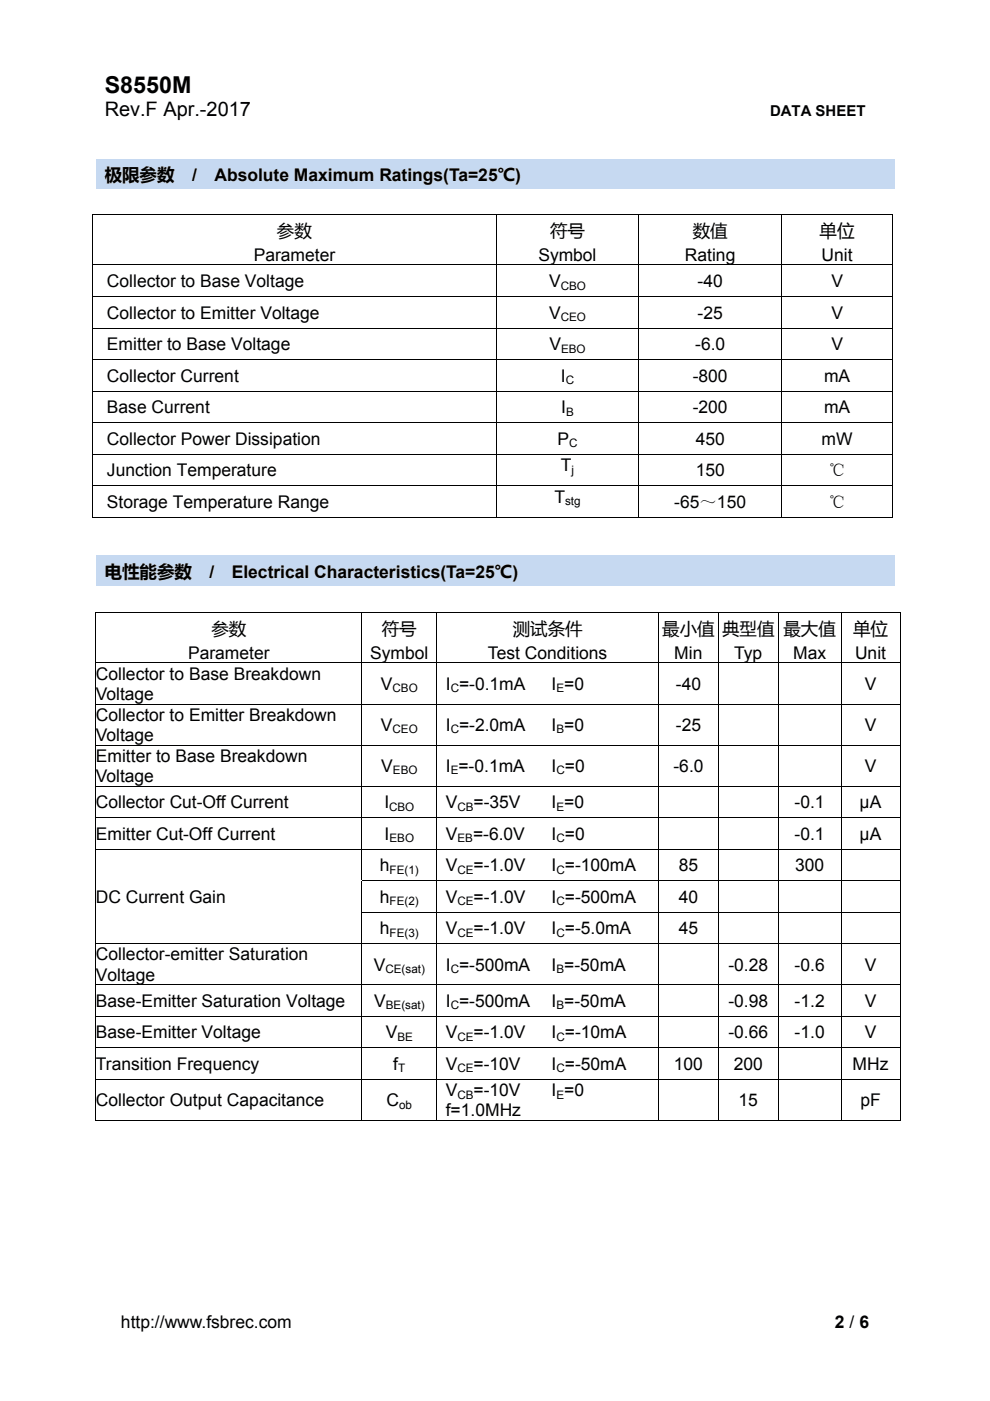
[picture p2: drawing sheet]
<svg xmlns="http://www.w3.org/2000/svg" width="210mm" height="297mm" viewBox="0 0 210 297" stroke-linecap="round" stroke-linejoin="round" font-family="sans-serif">
<defs><g id="words">
<text font-size="4.9" x="22.2" y="19.6">S8550M</text>
<text font-size="4.2" x="22.2" y="24.6">Rev.F Apr.-2017</text>
<g font-size="3.7">
<text x="22.2" y="38.3">极限参数</text>
<text x="40.7" y="38.3">/</text>
<text x="45.5" y="38.3">Absolute Maximum Ratings(Ta=25℃)</text>
<text x="58.7" y="50.1">参数</text>
<text x="116.7" y="50.1">符号</text>
<text x="146.9" y="50.1">数值</text>
<text x="173.8" y="50.1">单位</text>
<text x="53.8" y="55.3">Parameter</text>
<text x="114.2" y="55.3">Symbol</text>
<text x="145.3" y="55.3">Rating</text>
<text x="174.3" y="55.3">Unit</text>
<text x="22.7" y="60.9">Collector to Base Voltage</text>
<text x="116.5" y="60.9">V</text>
<text x="148" y="60.9">-40</text>
<text x="176.3" y="60.9">V</text>
<text x="22.7" y="67.5">Collector to Emitter Voltage</text>
<text x="116.5" y="67.5">V</text>
<text x="148" y="67.5">-25</text>
<text x="176.3" y="67.5">V</text>
<text x="22.7" y="74.2">Emitter to Base Voltage</text>
<text x="116.5" y="74.2">V</text>
<text x="147.4" y="74.2">-6.0</text>
<text x="176.3" y="74.2">V</text>
<text x="22.7" y="80.9">Collector Current</text>
<text x="119" y="80.9">I</text>
<text x="146.9" y="80.9">-800</text>
<text x="174.8" y="80.9">mA</text>
<text x="22.7" y="87.6">Base Current</text>
<text x="119.1" y="87.6">I</text>
<text x="146.9" y="87.6">-200</text>
<text x="174.8" y="87.6">mA</text>
<text x="22.7" y="94.3">Collector Power Dissipation</text>
<text x="118.2" y="94.3">P</text>
<text x="147.6" y="94.3">450</text>
<text x="174.3" y="94.3">mW</text>
<text x="22.7" y="101">Junction Temperature</text>
<text x="119" y="99.9">T</text>
<text x="147.6" y="101">150</text>
<text x="175.7" y="101">℃</text>
<text x="22.7" y="107.7">Storage Temperature Range</text>
<text x="117.6" y="106.6">T</text>
<text x="143" y="107.6">-65～150</text>
<text x="175.7" y="107.7">℃</text>
<text x="22.2" y="122.5">电性能参数</text>
<text x="44.4" y="122.5">/</text>
<text x="49.2" y="122.5">Electrical Characteristics(Ta=25℃)</text>
<text x="44.8" y="134.6">参数</text>
<text x="81" y="134.6">符号</text>
<text x="108.8" y="134.6">测试条件</text>
<text x="140.5" y="134.6">最小值</text>
<text x="153.2" y="134.6">典型值</text>
<text x="166.2" y="134.6">最大值</text>
<text x="180.9" y="134.6">单位</text>
<text x="39.9" y="139.7">Parameter</text>
<text x="78.5" y="139.7">Symbol</text>
<text x="103.5" y="139.7">Test Conditions</text>
<text x="143" y="139.7">Min</text>
<text x="155.7" y="139.7">Typ</text>
<text x="168.2" y="139.7">Max</text>
<text x="181.4" y="139.7">Unit</text>
<text x="20.3" y="144.1">Collector to Base Breakdown</text>
<text x="20.3" y="148.4">Voltage</text>
<text x="80.8" y="146.3">V</text>
<text x="94.6" y="146.3">I =-0.1mA</text>
<text x="117" y="146.3">I =0</text>
<text x="143.4" y="146.3">-40</text>
<text x="183.4" y="146.3">V</text>
<text x="20.3" y="152.8">Collector to Emitter Breakdown</text>
<text x="80.8" y="155">V</text>
<text x="94.6" y="155">I =-2.0mA</text>
<text x="117" y="155">I =0</text>
<text x="143.4" y="155">-25</text>
<text x="183.4" y="155">V</text>
<text x="20.3" y="157.1">Voltage</text>
<text x="20.3" y="161.5">Emitter to Base Breakdown</text>
<text x="20.3" y="165.8">Voltage</text>
<text x="80.9" y="163.7">V</text>
<text x="94.6" y="163.7">I =-0.1mA</text>
<text x="117" y="163.7">I =0</text>
<text x="142.8" y="163.7">-6.0</text>
<text x="183.4" y="163.7">V</text>
<text x="20.3" y="171.3">Collector Cut-Off Current</text>
<text x="81.5" y="171.3">I</text>
<text x="94.6" y="171.3">V</text>
<text x="100.5" y="171.3">=-35V</text>
<text x="117" y="171.3">I =0</text>
<text x="168.5" y="171.3">-0.1</text>
<text x="182.3" y="171.3">μA</text>
<text x="20.3" y="178">Emitter Cut-Off Current</text>
<text x="81.6" y="178">I</text>
<text x="94.6" y="178">V</text>
<text x="100.3" y="178">=-6.0V</text>
<text x="117" y="178">I =0</text>
<text x="168.5" y="178">-0.1</text>
<text x="182.3" y="178">μA</text>
<text x="80.6" y="184.7">h</text>
<text x="94.6" y="184.7">V</text>
<text x="100.5" y="184.7">=-1.0V</text>
<text x="117" y="184.7">I =-100mA</text>
<text x="143.9" y="184.7">85</text>
<text x="168.6" y="184.7">300</text>
<text x="20.3" y="191.4">DC Current Gain</text>
<text x="80.6" y="191.4">h</text>
<text x="94.6" y="191.4">V</text>
<text x="100.5" y="191.4">=-1.0V</text>
<text x="117" y="191.4">I =-500mA</text>
<text x="143.9" y="191.4">40</text>
<text x="20.3" y="203.6">Collector-emitter Saturation</text>
<text x="80.6" y="198.1">h</text>
<text x="94.6" y="198.1">V</text>
<text x="100.5" y="198.1">=-1.0V</text>
<text x="117" y="198.1">I =-5.0mA</text>
<text x="143.9" y="198.1">45</text>
<text x="20.3" y="207.9">Voltage</text>
<text x="79.3" y="205.8">V</text>
<text x="94.6" y="205.8">I =-500mA</text>
<text x="117" y="205.8">I =-50mA</text>
<text x="154.5" y="205.8">-0.28</text>
<text x="168.5" y="205.8">-0.6</text>
<text x="183.4" y="205.8">V</text>
<text x="20.3" y="213.5">Base-Emitter Saturation Voltage</text>
<text x="79.3" y="213.5">V</text>
<text x="94.6" y="213.5">I =-500mA</text>
<text x="117" y="213.5">I =-50mA</text>
<text x="154.5" y="213.5">-0.98</text>
<text x="168.5" y="213.5">-1.2</text>
<text x="183.4" y="213.5">V</text>
<text x="20.3" y="220.2">Base-Emitter Voltage</text>
<text x="81.8" y="220.2">V</text>
<text x="94.6" y="220.2">V</text>
<text x="100.5" y="220.2">=-1.0V</text>
<text x="117" y="220.2">I =-10mA</text>
<text x="154.5" y="220.2">-0.66</text>
<text x="168.5" y="220.2">-1.0</text>
<text x="183.4" y="220.2">V</text>
<text x="20.3" y="226.8">Transition Frequency</text>
<text x="83.4" y="226.8">f</text>
<text x="94.6" y="226.8">V</text>
<text x="100.5" y="226.8">=-10V</text>
<text x="117" y="226.8">I =-50mA</text>
<text x="142.9" y="226.8">100</text>
<text x="155.6" y="226.8">200</text>
<text x="180.8" y="226.8">MHz</text>
<text x="94.6" y="232.4">V</text>
<text x="100.5" y="232.4">=-10V</text>
<text x="117" y="232.4">I =0</text>
<text x="20.3" y="234.5">Collector Output Capacitance</text>
<text x="82" y="234.5">C</text>
<text x="94.6" y="236.7">f=1.0MHz</text>
<text x="156.7" y="234.5">15</text>
<text x="182.5" y="234.5">pF</text>
<text x="25.7" y="281.6">http://www.fsbrec.com</text>
<text x="177.1" y="281.6">2 / 6</text>
</g>
<text font-size="3.2" x="163.3" y="24.6">DATA SHEET</text>
<g font-size="2.5">
<text x="118.9" y="61.4">CBO</text>
<text x="118.9" y="68.1">CEO</text>
<text x="119" y="74.8">EBO</text>
<text x="120" y="81.4">C</text>
<text x="120.1" y="88.1">B</text>
<text x="120.7" y="94.8">C</text>
<text x="121.2" y="100.4">j</text>
<text x="119.8" y="107.1">stg</text>
<text x="83.3" y="146.8">CBO</text>
<text x="95.6" y="146.8">C</text>
<text x="118" y="146.8">E</text>
<text x="83.3" y="155.5">CEO</text>
<text x="95.6" y="155.5">C</text>
<text x="118" y="155.5">B</text>
<text x="83.3" y="164.2">EBO</text>
<text x="95.6" y="164.2">E</text>
<text x="118" y="164.2">C</text>
<text x="82.5" y="171.9">CBO</text>
<text x="97" y="171.9">CB</text>
<text x="118" y="171.9">E</text>
<text x="82.6" y="178.6">EBO</text>
<text x="97" y="178.6">EB</text>
<text x="118" y="178.6">C</text>
<text x="82.6" y="185.3">FE(1)</text>
<text x="97" y="185.3">CE</text>
<text x="118" y="185.3">C</text>
<text x="82.6" y="191.9">FE(2)</text>
<text x="97" y="191.9">CE</text>
<text x="118" y="191.9">C</text>
<text x="82.6" y="198.6">FE(3)</text>
<text x="97" y="198.6">CE</text>
<text x="118" y="198.6">C</text>
<text x="81.8" y="206.3">CE(sat)</text>
<text x="95.6" y="206.3">C</text>
<text x="118" y="206.3">B</text>
<text x="81.8" y="214">BE(sat)</text>
<text x="95.6" y="214">C</text>
<text x="118" y="214">B</text>
<text x="84.3" y="220.7">BE</text>
<text x="97" y="220.7">CE</text>
<text x="118" y="220.7">C</text>
<text x="84.5" y="227.4">T</text>
<text x="97" y="227.4">CE</text>
<text x="118" y="227.4">C</text>
<text x="97" y="232.9">CB</text>
<text x="118" y="232.9">E</text>
<text x="84.6" y="235.1">ob</text>
</g>
</g></defs>
<path d="M19.6 45.3h.2v.2h-.2zM189.3 45.3h.1v.2h-.1zM189.3 109.6h.1v.1h-.1zM20.2 129.7h.2v.2h-.2zM190.8 129.7h.2v.2h-.2zM20.2 186.6h.2v.2h-.2zM20.2 193.3h.2v.2h-.2zM190.8 237.4h.2v.2h-.2z" fill="#000"/>
<g fill="none" stroke="#000" stroke-width=".21">
<path d="M19.6 45.4h169.8M19.6 56.2h169.8M19.7 45.5v10.6M19.7 56.3v6.5M105.2 45.5v10.6M105.2 56.3v6.5M135.5 45.5v10.6M135.5 56.3v6.5M165.8 45.5v10.6M165.8 56.3v6.5M189.3 45.5v10.6M189.3 56.3v6.5"/>
<path d="M19.6 62.9h169.8M19.6 69.6h169.8M19.6 76.2h169.8M19.7 62.9v6.6M19.7 69.6v6.5M19.7 76.3v6.5M105.2 62.9v6.6M105.2 69.6v6.5M105.2 76.3v6.5M135.5 62.9v6.6M135.5 69.6v6.5M135.5 76.3v6.5"/>
<path d="M165.8 62.9v6.6M165.8 69.6v6.5M165.8 76.3v6.5M189.3 62.9v6.6M189.3 69.6v6.5M189.3 76.3v6.5M19.6 82.9h169.8M19.6 89.6h169.8M19.6 96.3h169.8M19.7 83v6.5M19.7 89.7v6.5M19.7 96.4v6.5"/>
<path d="M105.2 83v6.5M105.2 89.7v6.5M105.2 96.4v6.5M135.5 83v6.5M135.5 89.7v6.5M135.5 96.4v6.5M165.8 83v6.5M165.8 89.7v6.5M165.8 96.4v6.5M189.3 83v6.5M189.3 89.7v6.5M189.3 96.4v6.5"/>
<path d="M19.6 103h169.8M19.6 109.7h85.5M19.7 103.1v6.6M105.2 103.1v6.6M105.3 109.7h30.1M135.5 103.1v6.6M135.6 109.7h30.1M165.8 103.1v6.6M165.9 109.7h23.4M189.3 103.1v6.6M20.2 129.8h170.8M20.3 129.9v10.6"/>
<path d="M76.8 129.9v10.6M92.6 129.9v10.6M139.7 129.9v10.6M152.4 129.9v10.6M165.1 129.9v10.6M178.4 129.9v10.6M190.9 129.9v10.6M20.2 140.6h170.8M20.2 149.3h170.8M20.2 158h170.8M20.3 140.7v8.5M20.3 149.4v8.5"/>
<path d="M20.3 158.1v8.5M76.8 140.7v8.5M76.8 149.4v8.5M76.8 158.1v8.5M92.6 140.7v8.5M92.6 149.4v8.5M92.6 158.1v8.5M139.7 140.7v8.5M139.7 149.4v8.5M139.7 158.1v8.5M152.4 140.7v8.5M152.4 149.4v8.5"/>
<path d="M152.4 158.1v8.5M165.1 140.7v8.5M165.1 149.4v8.5M165.1 158.1v8.5M178.4 140.7v8.5M178.4 149.4v8.5M178.4 158.1v8.5M190.9 140.7v8.5M190.9 149.4v8.5M190.9 158.1v8.5M20.2 166.7h170.8M20.2 173.4h170.8"/>
<path d="M20.3 166.8v6.5M20.3 173.4v6.5M76.8 166.8v6.5M76.8 173.4v6.5M92.6 166.8v6.5M92.6 173.4v6.5M139.7 166.8v6.5M139.7 173.4v6.5M152.4 166.8v6.5M152.4 173.4v6.5M165.1 166.8v6.5M165.1 173.4v6.5"/>
<path d="M178.4 166.8v6.5M178.4 173.4v6.5M190.9 166.8v6.5M190.9 173.4v6.5M20.2 180h170.8M20.3 180.1v6.5M20.3 186.8v6.5M20.3 193.5v6.5M76.7 186.7h114.3M76.7 193.4h114.3M76.8 180.1v6.5M76.8 186.8v6.5"/>
<path d="M76.8 193.5v6.5M92.6 180.1v6.5M92.6 186.8v6.5M92.6 193.5v6.5M139.7 180.1v6.5M139.7 186.8v6.5M139.7 193.5v6.5M152.4 180.1v6.5M152.4 186.8v6.5M152.4 193.5v6.5M165.1 180.1v6.5M165.1 186.8v6.5"/>
<path d="M165.1 193.5v6.5M178.4 180.1v6.5M178.4 186.8v6.5M178.4 193.5v6.5M190.9 180.1v6.5M190.9 186.8v6.5M190.9 193.5v6.5M20.2 200.1h170.8M20.2 208.8h170.8M20.2 215.5h170.8M20.3 200.2v8.5M20.3 208.9v6.5"/>
<path d="M20.3 215.6v6.5M76.8 200.2v8.5M76.8 208.9v6.5M76.8 215.6v6.5M92.6 200.2v8.5M92.6 208.9v6.5M92.6 215.6v6.5M139.7 200.2v8.5M139.7 208.9v6.5M139.7 215.6v6.5M152.4 200.2v8.5M152.4 208.9v6.5"/>
<path d="M152.4 215.6v6.5M165.1 200.2v8.5M165.1 208.9v6.5M165.1 215.6v6.5M178.4 200.2v8.5M178.4 208.9v6.5M178.4 215.6v6.5M190.9 200.2v8.5M190.9 208.9v6.5M190.9 215.6v6.5M20.2 222.1h170.8M20.2 228.8h170.8"/>
<path d="M20.2 237.5h56.5M20.3 222.2v6.5M20.3 228.9v8.7M76.8 222.2v6.5M76.8 228.9v8.7M76.9 237.5h15.7M92.6 222.2v6.5M92.6 228.9v8.7M92.7 237.5h46.9M139.7 222.2v6.5M139.7 228.9v8.7M139.8 237.5h12.5"/>
<path d="M152.4 222.2v6.5M152.4 228.9v8.7M152.5 237.5h12.5M165.1 222.2v6.5M165.1 228.9v8.7M165.2 237.5h13.1M178.4 222.2v6.5M178.4 228.9v8.7M178.5 237.5h12.3M190.9 222.2v6.5M190.9 228.9v8.7"/>
</g>
<g fill="#c6d9f1">
<path d="M20.3 33.7h169.4v6.3h-169.4z"/>
<path d="M22.2 33.7h165.6v6.3h-165.6z"/>
<path d="M20.3 117.8h169.4v6.4h-169.4z"/>
<path d="M22.2 117.8h165.6v6.4h-165.6z"/>
</g>
<use href="#words"/>
</svg>
